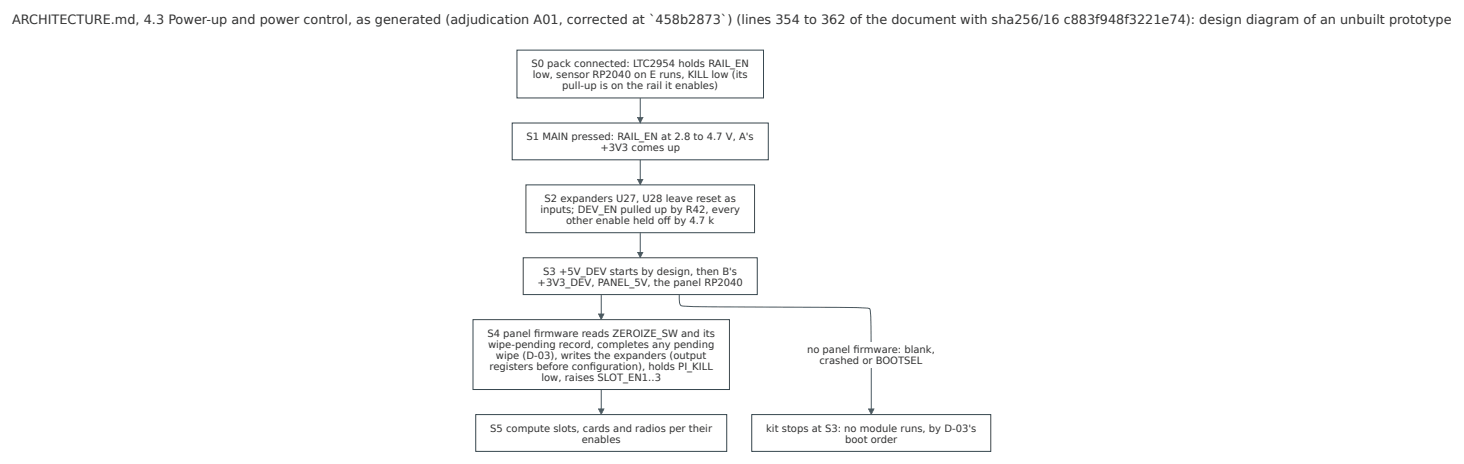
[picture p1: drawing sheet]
<svg xmlns="http://www.w3.org/2000/svg" width="542mm" height="171mm" viewBox="0 0 542 171" stroke-linecap="round" stroke-linejoin="round" font-family="sans-serif">
<defs><g id="words">
<text font-size="4.8" fill="#333" x="4.5" y="8.7">ARCHITECTURE.md, 4.3 Power-up and power control, as generated (adjudication A01, corrected at `458b2873`) (lines 354 to 362 of the document with sha256/16 c883f948f3221e74): design diagram of an unbuilt prototype</text>
<g font-size="3.7" fill="#333">
<text x="196.7" y="24.9">S0 pack connected: LTC2954 holds RAIL_EN</text>
<text x="197.2" y="28.9">low, sensor RP2040 on E runs, KILL low (its</text>
<text x="208.1" y="33">pull-up is on the rail it enables)</text>
<text x="194.9" y="51.8">S1 MAIN pressed: RAIL_EN at 2.8 to 4.7 V, A's</text>
<text x="222.2" y="55.9">+3V3 comes up</text>
<text x="201.6" y="74.7">S2 expanders U27, U28 leave reset as</text>
<text x="200" y="78.7">inputs; DEV_EN pulled up by R42, every</text>
<text x="209.5" y="82.8">other enable held off by 4.7 k</text>
<text x="201.1" y="101.6">S3 +5V_DEV starts by design, then B's</text>
<text x="199" y="105.7">+3V3_DEV, PANEL_5V, the panel RP2040</text>
<text x="180.4" y="124.5">S4 panel fi rmware reads ZEROIZE_SW and its</text>
<text x="180.6" y="128.5">wipe-pending record, completes any pending</text>
<text x="298.7" y="130.3">no panel fi rmware: blank,</text>
<text x="181.2" y="136.7">registers before confi guration), holds PI_KILL</text>
<text x="183.6" y="132.6">wipe (D-03), writes the expanders (output</text>
<text x="303.3" y="134.4">crashed or BOOTSEL</text>
<text x="200.4" y="140.8">low, raises SLOT_EN1..3</text>
<text x="181.5" y="159.5">S5 compute slots, cards and radios per their</text>
<text x="283.6" y="159.5">kit stops at S3: no module runs, by D-03's</text>
<text x="215.3" y="163.6">enables</text>
<text x="312.8" y="163.6">boot order</text>
</g>
</g></defs>
<path d="M191.3 18.5h91.3v17.7h-91.3z" fill="none" stroke="#37474f" stroke-width=".37"/>
<path d="M189.6 45.5h94.8v13.6h-94.8z" fill="#fff"/>
<path d="M189.6 45.5h94.8v13.6h-94.8z" fill="none" stroke="#37474f" stroke-width=".37"/>
<path d="M194.7 68.3h84.6v17.7h-84.6z" fill="#fff"/>
<path d="M194.7 68.3h84.6v17.7h-84.6z" fill="none" stroke="#37474f" stroke-width=".37"/>
<path d="M193.7 95.2h86.6v13.6h-86.6z" fill="#fff"/>
<path d="M193.7 95.2h86.6v13.6h-86.6z" fill="none" stroke="#37474f" stroke-width=".37"/>
<path d="M175.1 118.1h94.9v25.8h-94.9z" fill="#fff"/>
<path d="M175.1 118.1h94.9v25.8h-94.9z" fill="none" stroke="#37474f" stroke-width=".37"/>
<path d="M176.1 153.2h92.9v13.6h-92.9z" fill="#fff"/>
<path d="M176.1 153.2h92.9v13.6h-92.9z" fill="none" stroke="#37474f" stroke-width=".37"/>
<path d="M278.2 153.2h88.5v13.6h-88.5z" fill="#fff"/>
<path d="M278.2 153.2h88.5v13.6h-88.5z" fill="none" stroke="#37474f" stroke-width=".37"/>
<path d="M237 36.2v8.2" fill="none" stroke="#455a64" stroke-width=".37"/>
<g fill="#455a64">
<path d="M235.9 43.3h2.1l-1 2.2z"/>
<path d="M237.8 43.5l.1 .3zM237.7 43.7l.1 .3zM237.6 43.9l.1 .2zM237.6 44v.3zM237.5 44.2l.1 .3zM237.4 44.4l.1 .3zM237.3 44.6l.1 .3zM237.2 44.8l.1 .3zM237.1 45l.1 .3zM237 45.2l.1 .3zM236.8 45.3l.3 .2zM236.7 45.2l.3 .1zM236.6 45l.3 .1zM236.5 44.8l.3 .1zM236.4 44.6l.3 .1zM236.3 44.4l.3 .1zM236.2 44.2l.3 .1zM236.1 44l.3 .1zM236 43.8l.3 .1zM235.9 43.6l.3 .1zM235.9 43.5h.2zM235.9 43.3l.1 .1zM236 43.3l.3 .1zM236.3 43.3l.2 .1zM236.5 43.3l.2 .1zM236.7 43.3l.2 .1zM236.9 43.3l.2 .1zM237.1 43.3l.2 .1zM237.3 43.3l.2 .1zM237.5 43.3l.2 .1zM237.7 43.3l.3 .1zM237.9 43.3l.1 .3z"/>
</g>
<path d="M237 59.1v8.2" fill="none" stroke="#455a64" stroke-width=".37"/>
<g fill="#455a64">
<path d="M235.9 66.2h2.1l-1 2.1z"/>
<path d="M237.8 66.3l.1 .3zM237.7 66.5l.1 .3zM237.6 66.7l.1 .3zM237.6 66.9v.3zM237.5 67.1l.1 .3zM237.4 67.3l.1 .3zM237.3 67.5l.1 .3zM237.2 67.7l.1 .2zM237.1 67.9l.1 .2zM237 68l.1 .3zM236.8 68.2l.3 .1zM236.7 68l.3 .1zM236.6 67.8l.3 .1zM236.5 67.6l.3 .1zM236.4 67.4l.3 .1zM236.3 67.3l.3 .1zM236.2 67.1l.3 .1zM236.1 66.9l.3 .1zM236 66.7l.3 .1zM235.9 66.5l.3 .1zM235.9 66.3l.2 .1zM235.9 66.1l.1 .2zM236 66.1l.3 .2zM236.3 66.1l.2 .2zM236.5 66.1l.2 .2zM236.7 66.1l.2 .2zM236.9 66.1l.2 .2zM237.1 66.1l.2 .2zM237.3 66.1l.2 .2zM237.5 66.1l.2 .2zM237.7 66.1l.3 .2zM237.9 66.2l.1 .2z"/>
</g>
<path d="M237 86v8.2" fill="none" stroke="#455a64" stroke-width=".37"/>
<g fill="#455a64">
<path d="M235.9 93.1h2.1l-1 2.1z"/>
<path d="M237.8 93.3l.1 .3zM237.7 93.5l.1 .2zM237.6 93.7l.1 .2zM237.6 93.8v.3zM237.5 94l.1 .3zM237.4 94.2l.1 .3zM237.3 94.4l.1 .3zM237.2 94.6l.1 .3zM237.1 94.8l.1 .3zM237 95l.1 .3zM236.8 95.1l.3 .2zM236.7 95h.3zM236.6 94.8l.3 .1zM236.5 94.6l.3 .1zM236.4 94.4l.3 .1zM236.3 94.2l.3 .1zM236.2 94l.3 .1zM236.1 93.8l.3 .1zM236 93.6l.3 .1zM235.9 93.4l.3 .1zM235.9 93.2l.2 .1zM235.9 93.1l.1 .1zM236 93.1l.3 .1zM236.3 93.1l.2 .1zM236.5 93.1l.2 .1zM236.7 93.1l.2 .1zM236.9 93.1l.2 .1zM237.1 93.1l.2 .1zM237.3 93.1l.2 .1zM237.5 93.1l.2 .1zM237.7 93.1l.3 .1zM237.9 93.1l.1 .3z"/>
</g>
<path d="M222.5 108.8v8.2" fill="none" stroke="#455a64" stroke-width=".37"/>
<g fill="#455a64">
<path d="M221.5 116h2.1l-1.1 2.1z"/>
<path d="M223.4 116.1l.1 .3zM223.3 116.3l.1 .3zM223.2 116.5l.1 .3zM223.1 116.7l.1 .3zM223 116.9l.1 .3zM222.9 117.1l.1 .3zM222.8 117.3l.1 .3zM222.7 117.5l.1 .2zM222.6 117.6l.1 .3zM222.5 117.8l.1 .3zM222.4 118l.2 .1zM222.3 117.8l.2 .1zM222.2 117.6l.3 .1zM222.1 117.4l.3 .1zM222 117.2l.3 .1zM221.9 117.1h.3zM221.8 116.9l.3 .1zM221.7 116.7l.3 .1zM221.6 116.5l.3 .1zM221.5 116.3l.3 .1zM221.4 116.1l.3 .1zM221.4 115.9l.2 .2zM221.6 115.9l.2 .2zM221.8 115.9l.2 .2zM222 115.9l.2 .2zM222.2 115.9l.3 .2zM222.5 115.9l.2 .2zM222.7 115.9l.2 .2zM222.9 115.9l.2 .2zM223.1 115.9l.2 .2zM223.3 115.9l.2 .2zM223.5 115.9l.1 .3z"/>
</g>
<path d="M222.5 143.9v8.2" fill="none" stroke="#455a64" stroke-width=".37"/>
<g fill="#455a64">
<path d="M221.5 151.1h2.1l-1.1 2.1z"/>
<path d="M223.4 151.2l.1 .3zM223.3 151.4l.1 .3zM223.2 151.6l.1 .3zM223.1 151.8l.1 .3zM223 152l.1 .3zM222.9 152.2l.1 .2zM222.8 152.4l.1 .2zM222.7 152.5l.1 .3zM222.6 152.7l.1 .3zM222.5 152.9l.1 .3zM222.4 153.1l.2 .1zM222.3 152.9l.2 .1zM222.2 152.7l.3 .1zM222.1 152.5l.3 .1zM222 152.3l.3 .1zM221.9 152.1l.3 .1zM221.8 151.9l.3 .1zM221.7 151.8l.3 .1zM221.6 151.6l.3 .1zM221.5 151.4l.3 .1zM221.4 151.2l.3 .1zM221.4 151l.2 .2zM221.6 151l.2 .2zM221.8 151l.2 .2zM222 151l.2 .2zM222.2 151l.3 .2zM222.5 151l.2 .2zM222.7 151l.2 .2zM222.9 151l.2 .2zM223.1 151l.2 .2zM223.3 151l.2 .2zM223.5 151l.1 .3z"/>
</g>
<path d="M251.4 108.8v1a3.1 3.1 0 0 0 .8 3.2l8.9 .4 36.7 .1a205.4 205.4 0 0 1 24.1 .6l.3 1.9 .2 4.9 .1 31.2" fill="none" stroke="#455a64" stroke-width=".37"/>
<g fill="#455a64">
<path d="M321.4 151.1h2.1l-1 2.1z"/>
<path d="M323.3 151.2l.1 .3zM323.3 151.4v.3zM323.2 151.6l.1 .3zM323.1 151.8l.1 .3zM323 152l.1 .3zM322.9 152.2l.1 .2zM322.8 152.4l.1 .2zM322.7 152.5l.1 .3zM322.6 152.7l.1 .3zM322.5 152.9l.1 .3zM322.3 153.1l.3 .1zM322.2 152.9l.3 .1zM322.1 152.7l.3 .1zM322 152.5l.3 .1zM321.9 152.3l.3 .1zM321.8 152.1l.3 .1zM321.7 151.9l.3 .1zM321.6 151.8l.3 .1zM321.5 151.6l.3 .1zM321.5 151.4l.2 .1zM321.4 151.2l.2 .1zM321.4 151l.2 .2zM321.6 151l.2 .2zM321.8 151l.2 .2zM322 151l.2 .2zM322.2 151l.2 .2zM322.4 151l.2 .2zM322.6 151l.2 .2zM322.8 151l.2 .2zM323 151l.2 .2zM323.2 151l.3 .2zM323.4 151l.1 .3z"/>
</g>
<path d="M298.1 126.3h48.5v9.4h-48.5z" fill="#fff"/>
<use href="#words"/>
</svg>
